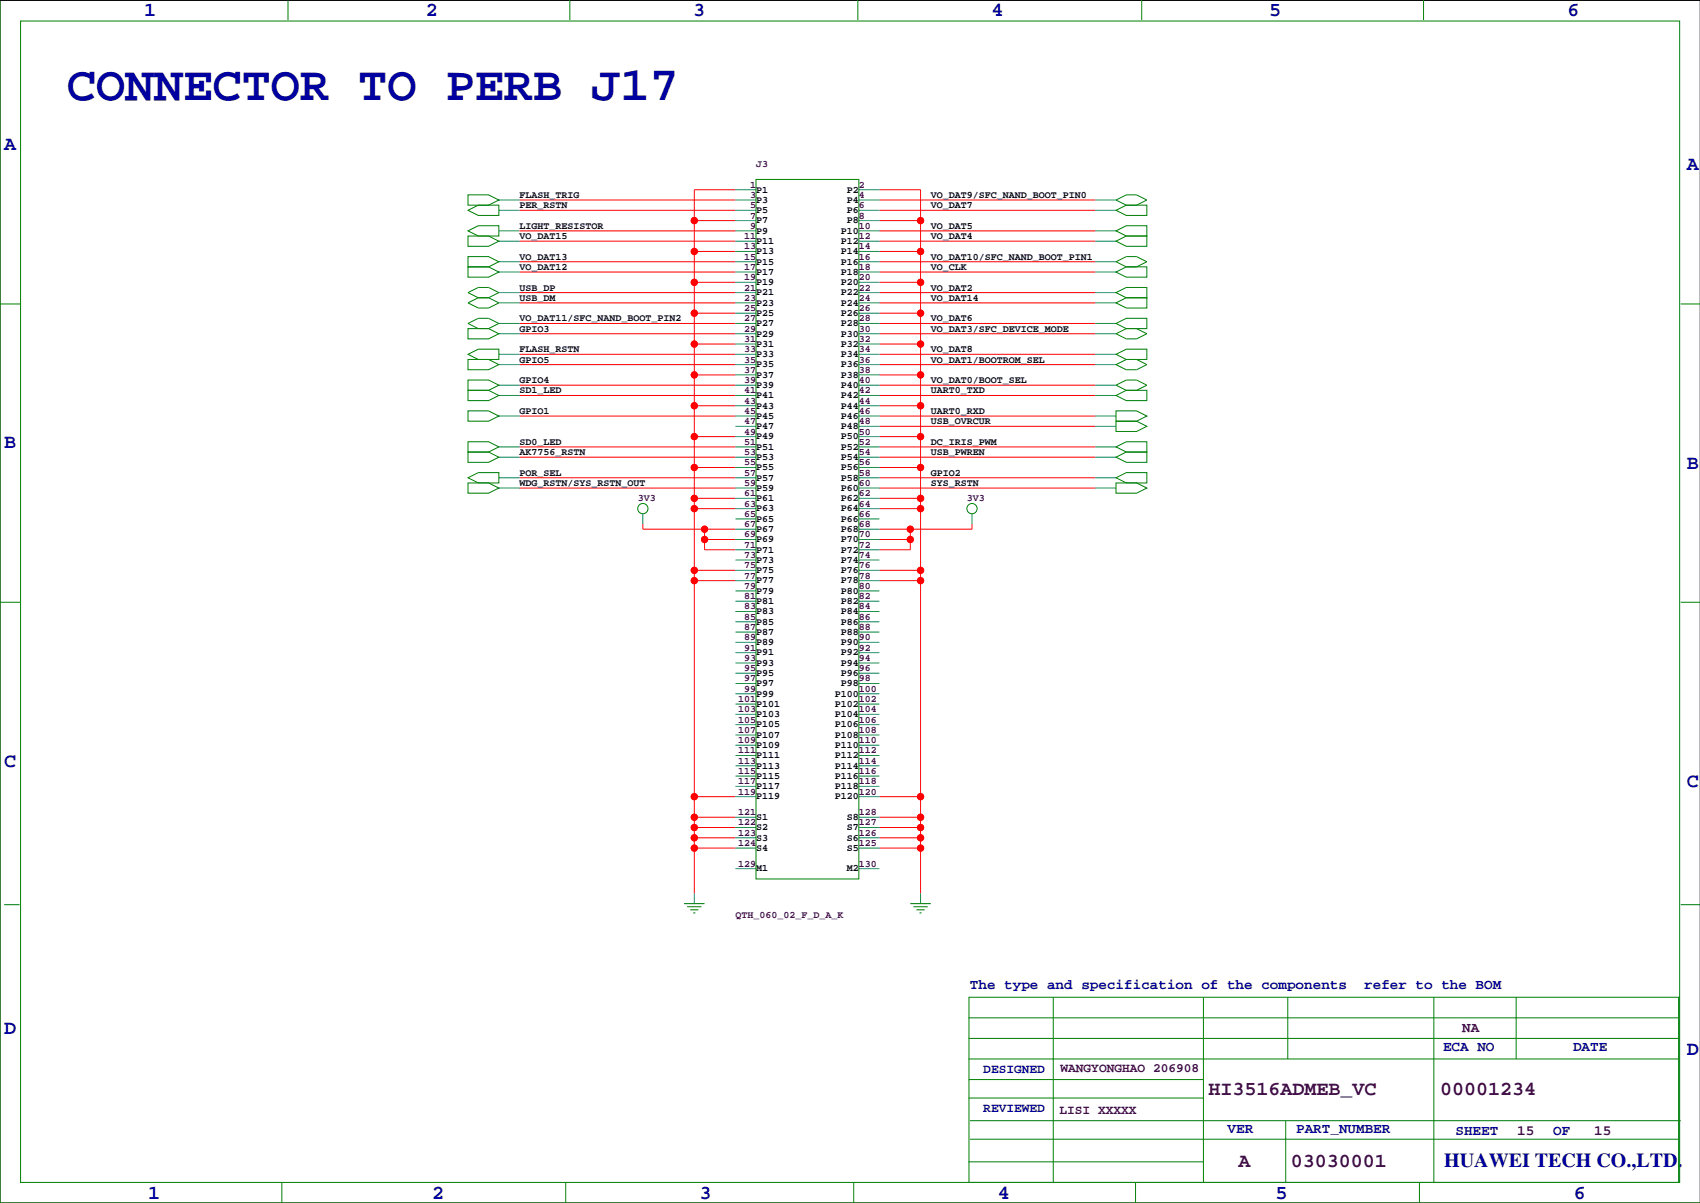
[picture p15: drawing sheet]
<svg xmlns="http://www.w3.org/2000/svg" width="420mm" height="297mm" viewBox="0 0 420 297" stroke-linecap="round" stroke-linejoin="round" font-family="sans-serif">
<defs><g id="words">
<text font-size="12" fill="#0000a0" x="16.5" y="24.6">CONNECTOR TO PERB J17</text>
<g font-size="4.9" fill="#0000a0">
<text x="35.6" y="3.9">1</text>
<text x="105.2" y="3.9">2</text>
<text x="171.2" y="3.9">3</text>
<text x="244.9" y="3.9">4</text>
<text x="313.4" y="3.9">5</text>
<text x="387.1" y="3.9">6</text>
<text x="1" y="36.9">A</text>
<text x="416.6" y="42">A</text>
<text x="1" y="110.6">B</text>
<text x="416.6" y="115.7">B</text>
<text x="1" y="189.3">C</text>
<text x="416.6" y="194.4">C</text>
<text x="1" y="255.4">D</text>
<text x="416.6" y="260.5">D</text>
<text x="356.6" y="288">HUAWEI TECH CO.,LTD.</text>
<text x="36.6" y="296">1</text>
<text x="106.7" y="296">2</text>
<text x="172.7" y="296">3</text>
<text x="246.4" y="296">4</text>
<text x="315" y="296">5</text>
<text x="388.6" y="296">6</text>
</g>
<g font-size="4.9" fill="#400040">
<text x="298.5" y="270.5">HI3516ADMEB_VC</text>
<text x="355.6" y="270.5">00001234</text>
<text x="305.9" y="288.3">A</text>
<text x="318.8" y="288.3">03030001</text>
</g>
<g font-size="3.5" fill="#0000a0">
<text x="239.5" y="244.2">The type and specification of the components</text>
<text x="336.9" y="244.2">refer to the BOM</text>
<text x="356.4" y="259.4">ECA NO</text>
<text x="388.5" y="259.4">DATE</text>
<text x="303.1" y="279.7">VER</text>
<text x="320.1" y="279.7">PART_NUMBER</text>
<text x="359.4" y="280.3">SHEET</text>
<text x="383.5" y="280.3">OF</text>
</g>
<g font-size="3.5" fill="#400040">
<text x="361.1" y="254.9">NA</text>
<text x="374.6" y="280.3">15</text>
<text x="393.7" y="280.3">15</text>
</g>
<g font-size="3.2" fill="#0000a0">
<text x="242.8" y="264.9">DESIGNED</text>
<text x="242.8" y="274.5">REVIEWED</text>
</g>
<g font-size="3.2" fill="#400040">
<text x="261.9" y="264.7">WANGYONGHAO 206908</text>
<text x="261.6" y="275.1">LISI XXXXX</text>
</g>
<g font-size="2.5" fill="#400040">
<text x="186.7" y="41.3">J3</text>
<text x="185.2" y="46.3">1</text>
<text x="212.1" y="46.3">2</text>
<text x="185.2" y="48.9">3</text>
<text x="185.2" y="51.4">5</text>
<text x="185.2" y="54">7</text>
<text x="212.1" y="48.9">4</text>
<text x="212.1" y="51.4">6</text>
<text x="212.1" y="54">8</text>
<text x="183.7" y="59">11</text>
<text x="185.2" y="56.5">9</text>
<text x="212.1" y="56.5">10</text>
<text x="212.1" y="59">12</text>
<text x="183.7" y="61.6">13</text>
<text x="183.7" y="64.1">15</text>
<text x="212.1" y="61.6">14</text>
<text x="212.1" y="64.1">16</text>
<text x="183.7" y="66.7">17</text>
<text x="183.7" y="69.2">19</text>
<text x="183.7" y="71.7">21</text>
<text x="212.1" y="66.7">18</text>
<text x="212.1" y="69.2">20</text>
<text x="212.1" y="71.7">22</text>
<text x="183.7" y="74.3">23</text>
<text x="183.7" y="76.8">25</text>
<text x="212.1" y="74.3">24</text>
<text x="212.1" y="76.8">26</text>
<text x="183.7" y="79.4">27</text>
<text x="183.7" y="81.9">29</text>
<text x="212.1" y="79.4">28</text>
<text x="212.1" y="81.9">30</text>
<text x="183.7" y="87">33</text>
<text x="183.7" y="84.4">31</text>
<text x="183.7" y="89.5">35</text>
<text x="212.1" y="87">34</text>
<text x="212.1" y="84.4">32</text>
<text x="212.1" y="89.5">36</text>
<text x="183.7" y="92.1">37</text>
<text x="183.7" y="94.6">39</text>
<text x="212.1" y="92.1">38</text>
<text x="212.1" y="94.6">40</text>
<text x="183.7" y="97.1">41</text>
<text x="183.7" y="99.7">43</text>
<text x="212.1" y="97.1">42</text>
<text x="212.1" y="99.7">44</text>
<text x="183.7" y="102.2">45</text>
<text x="183.7" y="104.8">47</text>
<text x="183.7" y="107.3">49</text>
<text x="212.1" y="102.2">46</text>
<text x="212.1" y="104.8">48</text>
<text x="212.1" y="107.3">50</text>
<text x="183.7" y="109.8">51</text>
<text x="183.7" y="112.4">53</text>
<text x="212.1" y="109.8">52</text>
<text x="212.1" y="112.4">54</text>
<text x="183.7" y="114.9">55</text>
<text x="183.7" y="117.5">57</text>
<text x="212.1" y="114.9">56</text>
<text x="212.1" y="117.5">58</text>
<text x="157.5" y="123.8">3V3</text>
<text x="183.7" y="120">59</text>
<text x="183.7" y="122.5">61</text>
<text x="183.7" y="125.1">63</text>
<text x="212.1" y="120">60</text>
<text x="212.1" y="122.5">62</text>
<text x="212.1" y="125.1">64</text>
<text x="238.8" y="123.8">3V3</text>
<text x="183.7" y="130.2">67</text>
<text x="183.7" y="127.6">65</text>
<text x="212.1" y="130.2">68</text>
<text x="212.1" y="127.6">66</text>
<text x="183.7" y="132.7">69</text>
<text x="183.7" y="135.2">71</text>
<text x="183.7" y="137.8">73</text>
<text x="212.1" y="132.7">70</text>
<text x="212.1" y="135.2">72</text>
<text x="212.1" y="137.8">74</text>
<text x="183.7" y="140.3">75</text>
<text x="183.7" y="142.9">77</text>
<text x="212.1" y="140.3">76</text>
<text x="212.1" y="142.9">78</text>
<text x="183.7" y="145.4">79</text>
<text x="183.7" y="147.9">81</text>
<text x="212.1" y="145.4">80</text>
<text x="212.1" y="147.9">82</text>
<text x="183.7" y="150.5">83</text>
<text x="183.7" y="153">85</text>
<text x="183.7" y="155.6">87</text>
<text x="212.1" y="150.5">84</text>
<text x="212.1" y="153">86</text>
<text x="212.1" y="155.6">88</text>
<text x="183.7" y="158.1">89</text>
<text x="183.7" y="160.6">91</text>
<text x="212.1" y="158.1">90</text>
<text x="212.1" y="160.6">92</text>
<text x="183.7" y="163.2">93</text>
<text x="183.7" y="165.7">95</text>
<text x="212.1" y="163.2">94</text>
<text x="212.1" y="165.7">96</text>
<text x="182.2" y="173.3">101</text>
<text x="183.7" y="168.3">97</text>
<text x="183.7" y="170.8">99</text>
<text x="212.1" y="168.3">98</text>
<text x="212.1" y="170.8">100</text>
<text x="212.1" y="173.3">102</text>
<text x="182.2" y="175.9">103</text>
<text x="182.2" y="178.4">105</text>
<text x="212.1" y="175.9">104</text>
<text x="212.1" y="178.4">106</text>
<text x="182.2" y="181">107</text>
<text x="182.2" y="183.5">109</text>
<text x="212.1" y="181">108</text>
<text x="212.1" y="183.5">110</text>
<text x="182.2" y="186">111</text>
<text x="182.2" y="188.6">113</text>
<text x="182.2" y="191.1">115</text>
<text x="212.1" y="186">112</text>
<text x="212.1" y="188.6">114</text>
<text x="212.1" y="191.1">116</text>
<text x="182.2" y="193.7">117</text>
<text x="182.2" y="196.2">119</text>
<text x="212.1" y="193.7">118</text>
<text x="212.1" y="196.2">120</text>
<text x="182.2" y="201.3">121</text>
<text x="182.2" y="203.8">122</text>
<text x="212.1" y="203.8">127</text>
<text x="212.1" y="201.3">128</text>
<text x="182.2" y="206.4">123</text>
<text x="182.2" y="208.9">124</text>
<text x="212.1" y="208.9">125</text>
<text x="212.1" y="206.4">126</text>
<text x="182.2" y="214">129</text>
<text x="212.1" y="214">130</text>
<text x="181.6" y="226.7">QTH_060_02_F_D_A_K</text>
</g>
<g font-size="2.5">
<text x="186.7" y="47.5">P1</text>
<text x="209.1" y="47.5">P2</text>
<text x="128.3" y="48.9">FLASH_TRIG</text>
<text x="128.3" y="51.4">PER_RSTN</text>
<text x="186.7" y="50.1">P3</text>
<text x="186.7" y="52.6">P5</text>
<text x="209.1" y="50.1">P4</text>
<text x="209.1" y="52.6">P6</text>
<text x="229.9" y="48.9">VO_DAT9/SFC_NAND_BOOT_PIN0</text>
<text x="229.9" y="51.4">VO_DAT7</text>
<text x="128.3" y="56.5">LIGHT_RESISTOR</text>
<text x="128.3" y="59">VO_DAT15</text>
<text x="186.7" y="55.2">P7</text>
<text x="186.7" y="57.7">P9</text>
<text x="207.6" y="57.7">P10</text>
<text x="209.1" y="55.2">P8</text>
<text x="229.9" y="56.5">VO_DAT5</text>
<text x="229.9" y="59">VO_DAT4</text>
<text x="128.3" y="64.1">VO_DAT13</text>
<text x="186.7" y="60.2">P11</text>
<text x="186.7" y="62.8">P13</text>
<text x="186.7" y="65.3">P15</text>
<text x="207.6" y="60.2">P12</text>
<text x="207.6" y="62.8">P14</text>
<text x="207.6" y="65.3">P16</text>
<text x="229.9" y="64.1">VO_DAT10/SFC_NAND_BOOT_PIN1</text>
<text x="128.3" y="66.7">VO_DAT12</text>
<text x="128.3" y="71.7">USB_DP</text>
<text x="186.7" y="67.9">P17</text>
<text x="186.7" y="70.4">P19</text>
<text x="207.6" y="67.9">P18</text>
<text x="207.6" y="70.4">P20</text>
<text x="229.9" y="66.7">VO_CLK</text>
<text x="229.9" y="71.7">VO_DAT2</text>
<text x="128.3" y="74.3">USB_DM</text>
<text x="186.7" y="72.9">P21</text>
<text x="186.7" y="75.5">P23</text>
<text x="207.6" y="72.9">P22</text>
<text x="207.6" y="75.5">P24</text>
<text x="229.9" y="74.3">VO_DAT14</text>
<text x="128.3" y="79.4">VO_DAT11/SFC_NAND_BOOT_PIN2</text>
<text x="128.3" y="81.9">GPIO3</text>
<text x="186.7" y="78">P25</text>
<text x="186.7" y="80.6">P27</text>
<text x="186.7" y="83.1">P29</text>
<text x="207.6" y="78">P26</text>
<text x="207.6" y="80.6">P28</text>
<text x="207.6" y="83.1">P30</text>
<text x="229.9" y="79.4">VO_DAT6</text>
<text x="229.9" y="81.9">VO_DAT3/SFC_DEVICE_MODE</text>
<text x="128.3" y="87">FLASH_RSTN</text>
<text x="128.3" y="89.5">GPIO5</text>
<text x="186.7" y="88.2">P33</text>
<text x="186.7" y="85.6">P31</text>
<text x="207.6" y="88.2">P34</text>
<text x="207.6" y="85.6">P32</text>
<text x="229.9" y="87">VO_DAT8</text>
<text x="229.9" y="89.5">VO_DAT1/BOOTROM_SEL</text>
<text x="128.3" y="94.6">GPIO4</text>
<text x="186.7" y="90.7">P35</text>
<text x="186.7" y="93.3">P37</text>
<text x="186.7" y="95.8">P39</text>
<text x="207.6" y="90.7">P36</text>
<text x="207.6" y="93.3">P38</text>
<text x="207.6" y="95.8">P40</text>
<text x="229.9" y="94.6">VO_DAT0/BOOT_SEL</text>
<text x="128.3" y="97.1">SD1_LED</text>
<text x="186.7" y="98.3">P41</text>
<text x="186.7" y="100.9">P43</text>
<text x="207.6" y="98.3">P42</text>
<text x="207.6" y="100.9">P44</text>
<text x="229.9" y="97.1">UART0_TXD</text>
<text x="128.3" y="102.2">GPIO1</text>
<text x="186.7" y="103.4">P45</text>
<text x="186.7" y="106">P47</text>
<text x="207.6" y="103.4">P46</text>
<text x="207.6" y="106">P48</text>
<text x="229.9" y="102.2">UART0_RXD</text>
<text x="229.9" y="104.8">USB_OVRCUR</text>
<text x="128.3" y="109.8">SD0_LED</text>
<text x="128.3" y="112.4">AK7756_RSTN</text>
<text x="186.7" y="108.5">P49</text>
<text x="186.7" y="111">P51</text>
<text x="186.7" y="113.6">P53</text>
<text x="207.6" y="108.5">P50</text>
<text x="207.6" y="111">P52</text>
<text x="207.6" y="113.6">P54</text>
<text x="229.9" y="109.8">DC_IRIS_PWM</text>
<text x="229.9" y="112.4">USB_PWREN</text>
<text x="128.3" y="117.5">POR_SEL</text>
<text x="186.7" y="116.1">P55</text>
<text x="186.7" y="118.7">P57</text>
<text x="207.6" y="116.1">P56</text>
<text x="207.6" y="118.7">P58</text>
<text x="229.9" y="117.5">GPIO2</text>
<text x="128.3" y="120">WDG_RSTN/SYS_RSTN_OUT</text>
<text x="186.7" y="121.2">P59</text>
<text x="186.7" y="123.7">P61</text>
<text x="207.6" y="121.2">P60</text>
<text x="207.6" y="123.7">P62</text>
<text x="229.9" y="120">SYS_RSTN</text>
<text x="186.7" y="131.4">P67</text>
<text x="186.7" y="126.3">P63</text>
<text x="186.7" y="128.8">P65</text>
<text x="207.6" y="131.4">P68</text>
<text x="207.6" y="126.3">P64</text>
<text x="207.6" y="128.8">P66</text>
<text x="186.7" y="133.9">P69</text>
<text x="186.7" y="136.4">P71</text>
<text x="207.6" y="133.9">P70</text>
<text x="207.6" y="136.4">P72</text>
<text x="186.7" y="139">P73</text>
<text x="186.7" y="141.5">P75</text>
<text x="207.6" y="139">P74</text>
<text x="207.6" y="141.5">P76</text>
<text x="186.7" y="144.1">P77</text>
<text x="186.7" y="146.6">P79</text>
<text x="186.7" y="149.1">P81</text>
<text x="207.6" y="144.1">P78</text>
<text x="207.6" y="146.6">P80</text>
<text x="207.6" y="149.1">P82</text>
<text x="186.7" y="151.7">P83</text>
<text x="186.7" y="154.2">P85</text>
<text x="207.6" y="151.7">P84</text>
<text x="207.6" y="154.2">P86</text>
<text x="186.7" y="156.8">P87</text>
<text x="186.7" y="159.3">P89</text>
<text x="186.7" y="161.8">P91</text>
<text x="207.6" y="156.8">P88</text>
<text x="207.6" y="159.3">P90</text>
<text x="207.6" y="161.8">P92</text>
<text x="186.7" y="164.4">P93</text>
<text x="186.7" y="166.9">P95</text>
<text x="207.6" y="164.4">P94</text>
<text x="207.6" y="166.9">P96</text>
<text x="186.7" y="169.5">P97</text>
<text x="186.7" y="172">P99</text>
<text x="206.2" y="172">P100</text>
<text x="207.6" y="169.5">P98</text>
<text x="186.7" y="174.5">P101</text>
<text x="186.7" y="177.1">P103</text>
<text x="186.7" y="179.6">P105</text>
<text x="206.2" y="174.5">P102</text>
<text x="206.2" y="177.1">P104</text>
<text x="206.2" y="179.6">P106</text>
<text x="186.7" y="182.2">P107</text>
<text x="186.7" y="184.7">P109</text>
<text x="206.2" y="182.2">P108</text>
<text x="206.2" y="184.7">P110</text>
<text x="186.7" y="187.2">P111</text>
<text x="186.7" y="189.8">P113</text>
<text x="206.2" y="187.2">P112</text>
<text x="206.2" y="189.8">P114</text>
<text x="186.7" y="192.3">P115</text>
<text x="186.7" y="194.9">P117</text>
<text x="186.7" y="197.4">P119</text>
<text x="206.2" y="192.3">P116</text>
<text x="206.2" y="194.9">P118</text>
<text x="206.2" y="197.4">P120</text>
<text x="186.7" y="202.5">S1</text>
<text x="209.1" y="202.5">S8</text>
<text x="186.7" y="205">S2</text>
<text x="186.7" y="207.6">S3</text>
<text x="209.1" y="207.6">S6</text>
<text x="209.1" y="205">S7</text>
<text x="186.7" y="210.1">S4</text>
<text x="186.7" y="215.2">M1</text>
<text x="209.1" y="210.1">S5</text>
<text x="209.1" y="215.2">M2</text>
</g>
</g></defs>
<path d="M419.9 .1h-419.9v296.9h419.9" fill="none" stroke="#000" stroke-width=".25"/>
<g fill="none" stroke="#f00" stroke-width=".25">
<path d="M128.3 59.5h53.3M128.3 57h53.3M128.3 51.9h53.3M128.3 49.4h53.3M171.4 54.5h10.2M181.6 46.8h-10.2v173.8M217.2 46.8h10.1v173.8M217.2 54.5h10.1M217.2 59.5h53.3M217.2 57h53.3M217.2 51.9h53.3M217.2 49.4h53.3"/>
<path d="M128.3 79.9h53.3M128.3 74.8h53.3M128.3 72.2h53.3M128.3 67.2h53.3M128.3 64.6h53.3M171.4 62.1h10.2M171.4 69.7h10.2M171.4 77.3h10.2M217.2 62.1h10.1M217.2 69.7h10.1M217.2 77.3h10.1M217.2 79.9h53.3"/>
<path d="M217.2 74.8h53.3M217.2 72.2h53.3M217.2 67.2h53.3M217.2 64.6h53.3M128.3 97.6h53.3M128.3 95.1h53.3M128.3 90h53.3M128.3 87.5h53.3M128.3 82.4h53.3M171.4 84.9h10.2M171.4 92.6h10.2M217.2 84.9h10.1"/>
<path d="M217.2 92.6h10.1M217.2 97.6h53.3M217.2 95.1h53.3M217.2 90h53.3M217.2 87.5h53.3M217.2 82.4h53.3M128.3 118h53.3M128.3 112.9h53.3M128.3 110.3h53.3M128.3 102.7h53.3M171.4 100.2h10.2M171.4 107.8h10.2"/>
<path d="M171.4 115.4h10.2M217.2 100.2h10.1M217.2 107.8h10.1M217.2 115.4h10.1M217.2 118h53.3M217.2 112.9h53.3M217.2 110.3h53.3M217.2 105.3h53.3M217.2 102.7h53.3M128.3 120.5h53.3M158.7 129.4v1.3h22.9M171.4 125.6h10.2"/>
<path d="M171.4 123h10.2M174 130.7v5h7.6M174 133.2h7.6M217.2 133.2h7.6M217.2 125.6h10.1M217.2 123h10.1M217.2 120.5h53.3M224.8 130.7v5h-7.6M240 129.4v1.3h-22.8M171.4 143.4h10.2M171.4 140.8h10.2M217.2 143.4h10.1"/>
<path d="M217.2 140.8h10.1M171.4 196.7h10.2M217.2 196.7h10.1M171.4 209.4h10.2M171.4 206.9h10.2M171.4 204.3h10.2M171.4 201.8h10.2M217.2 209.4h10.1M217.2 206.9h10.1M217.2 204.3h10.1M217.2 201.8h10.1"/>
<circle cx="171.5" cy="54.5" r=".76"/>
<circle cx="227.3" cy="54.5" r=".76"/>
<circle cx="171.5" cy="77.3" r=".76"/>
<circle cx="171.5" cy="69.7" r=".76"/>
<circle cx="171.5" cy="62.1" r=".76"/>
<circle cx="227.3" cy="77.3" r=".76"/>
<circle cx="227.3" cy="69.7" r=".76"/>
<circle cx="227.3" cy="62.1" r=".76"/>
<circle cx="171.5" cy="84.9" r=".76"/>
<circle cx="171.5" cy="92.6" r=".76"/>
<circle cx="227.3" cy="84.9" r=".76"/>
<circle cx="227.3" cy="92.6" r=".76"/>
<circle cx="171.5" cy="115.4" r=".76"/>
<circle cx="171.5" cy="107.8" r=".76"/>
<circle cx="171.5" cy="100.2" r=".76"/>
<circle cx="227.3" cy="115.4" r=".76"/>
<circle cx="227.3" cy="107.8" r=".76"/>
<circle cx="227.3" cy="100.2" r=".76"/>
<circle cx="171.5" cy="125.6" r=".76"/>
<circle cx="171.5" cy="123" r=".76"/>
<circle cx="174" cy="130.7" r=".76"/>
<circle cx="174" cy="133.2" r=".76"/>
<circle cx="224.8" cy="130.7" r=".76"/>
<circle cx="224.8" cy="133.2" r=".76"/>
<circle cx="227.3" cy="125.6" r=".76"/>
<circle cx="227.3" cy="123" r=".76"/>
<circle cx="171.5" cy="143.4" r=".76"/>
<circle cx="171.5" cy="140.8" r=".76"/>
<circle cx="227.3" cy="143.4" r=".76"/>
<circle cx="227.3" cy="140.8" r=".76"/>
<circle cx="171.5" cy="196.7" r=".76"/>
<circle cx="227.3" cy="196.7" r=".76"/>
<circle cx="171.5" cy="206.9" r=".76"/>
<circle cx="171.5" cy="209.4" r=".76"/>
<circle cx="171.5" cy="201.8" r=".76"/>
<circle cx="171.5" cy="204.3" r=".76"/>
<circle cx="227.3" cy="206.9" r=".76"/>
<circle cx="227.3" cy="209.4" r=".76"/>
<circle cx="227.3" cy="201.8" r=".76"/>
<circle cx="227.3" cy="204.3" r=".76"/>
</g>
<g fill="#f00" stroke="#f00" stroke-width=".25">
<circle cx="224.8" cy="133.2" r=".76"/>
<circle cx="224.8" cy="130.7" r=".76"/>
<circle cx="174" cy="133.2" r=".76"/>
<circle cx="174" cy="130.7" r=".76"/>
<circle cx="227.3" cy="143.4" r=".76"/>
<circle cx="227.3" cy="140.8" r=".76"/>
<circle cx="227.3" cy="125.6" r=".76"/>
<circle cx="227.3" cy="54.5" r=".76"/>
<circle cx="227.3" cy="62.1" r=".76"/>
<circle cx="227.3" cy="69.7" r=".76"/>
<circle cx="227.3" cy="77.3" r=".76"/>
<circle cx="227.3" cy="84.9" r=".76"/>
<circle cx="227.3" cy="92.6" r=".76"/>
<circle cx="227.3" cy="100.2" r=".76"/>
<circle cx="227.3" cy="107.8" r=".76"/>
<circle cx="227.3" cy="115.4" r=".76"/>
<circle cx="227.3" cy="123" r=".76"/>
<circle cx="227.3" cy="209.4" r=".76"/>
<circle cx="227.3" cy="206.9" r=".76"/>
<circle cx="227.3" cy="204.3" r=".76"/>
<circle cx="227.3" cy="201.8" r=".76"/>
<circle cx="227.3" cy="196.7" r=".76"/>
<circle cx="171.5" cy="143.4" r=".76"/>
<circle cx="171.5" cy="140.8" r=".76"/>
<circle cx="171.5" cy="125.6" r=".76"/>
<circle cx="171.5" cy="54.5" r=".76"/>
<circle cx="171.5" cy="62.1" r=".76"/>
<circle cx="171.5" cy="69.7" r=".76"/>
<circle cx="171.5" cy="77.3" r=".76"/>
<circle cx="171.5" cy="84.9" r=".76"/>
<circle cx="171.5" cy="92.6" r=".76"/>
<circle cx="171.5" cy="100.2" r=".76"/>
<circle cx="171.5" cy="107.8" r=".76"/>
<circle cx="171.5" cy="115.4" r=".76"/>
<circle cx="171.5" cy="123" r=".76"/>
<circle cx="171.5" cy="201.8" r=".76"/>
<circle cx="171.5" cy="204.3" r=".76"/>
<circle cx="171.5" cy="206.9" r=".76"/>
<circle cx="171.5" cy="209.4" r=".76"/>
<circle cx="171.5" cy="196.7" r=".76"/>
</g>
<g fill="none" stroke="#008080" stroke-width=".25">
<path d="M123.2 51.9h5.1M123.2 49.4h5.1M123.2 59.5h5.1M123.2 57h5.1M181.6 51.9h5.1M181.6 49.4h5.1M181.6 59.5h5.1M181.6 57h5.1M181.6 46.8h5.1M181.6 54.5h5.1M212.1 51.9h5.1M212.1 49.4h5.1"/>
<path d="M212.1 59.5h5.1M212.1 57h5.1M212.1 46.8h5.1M212.1 54.5h5.1M270.5 51.9h5.1M270.5 49.4h5.1M270.5 59.5h5.1M270.5 57h5.1M123.2 64.6h5.1M123.2 67.2h5.1M123.2 72.2h5.1M123.2 74.8h5.1"/>
<path d="M123.2 79.9h5.1M181.6 64.6h5.1M181.6 67.2h5.1M181.6 72.2h5.1M181.6 74.8h5.1M181.6 79.9h5.1M181.6 62.1h5.1M181.6 69.7h5.1M181.6 77.3h5.1M212.1 64.6h5.1M212.1 67.2h5.1M212.1 72.2h5.1"/>
<path d="M212.1 74.8h5.1M212.1 79.9h5.1M212.1 62.1h5.1M212.1 69.7h5.1M212.1 77.3h5.1M270.5 64.6h5.1M270.5 67.2h5.1M270.5 72.2h5.1M270.5 74.8h5.1M270.5 79.9h5.1M123.2 82.4h5.1M123.2 95.1h5.1"/>
<path d="M123.2 97.6h5.1M123.2 90h5.1M123.2 87.5h5.1M181.6 82.4h5.1M181.6 95.1h5.1M181.6 97.6h5.1M181.6 90h5.1M181.6 87.5h5.1M181.6 84.9h5.1M181.6 92.6h5.1M212.1 82.4h5.1M212.1 95.1h5.1"/>
<path d="M212.1 97.6h5.1M212.1 90h5.1M212.1 87.5h5.1M212.1 84.9h5.1M212.1 92.6h5.1M270.5 82.4h5.1M270.5 95.1h5.1M270.5 97.6h5.1M270.5 90h5.1M270.5 87.5h5.1M123.2 102.7h5.1M123.2 112.9h5.1"/>
<path d="M123.2 110.3h5.1M123.2 118h5.1M181.6 105.3h5.1M181.6 102.7h5.1M181.6 112.9h5.1M181.6 110.3h5.1M181.6 118h5.1M181.6 100.2h5.1M181.6 107.8h5.1M181.6 115.4h5.1M212.1 105.3h5.1M212.1 102.7h5.1"/>
<path d="M212.1 112.9h5.1M212.1 110.3h5.1M212.1 118h5.1M212.1 100.2h5.1M212.1 107.8h5.1M212.1 115.4h5.1M270.5 105.3h5.1M270.5 102.7h5.1M270.5 112.9h5.1M270.5 110.3h5.1M270.5 118h5.1M123.2 120.5h5.1"/>
<path d="M158.7 126.9v2.5M181.6 120.5h5.1M181.6 130.7h5.1M181.6 123h5.1M181.6 125.6h5.1M181.6 128.1h5.1M181.6 133.2h5.1M181.6 135.7h5.1M181.6 138.3h5.1M212.1 120.5h5.1M212.1 130.7h5.1M212.1 123h5.1"/>
<path d="M212.1 125.6h5.1M212.1 128.1h5.1M212.1 133.2h5.1M212.1 135.7h5.1M212.1 138.3h5.1M240 126.9v2.5M270.5 120.5h5.1M181.6 140.8h5.1M181.6 143.4h5.1M181.6 145.9h5.1M181.6 148.4h5.1M181.6 151h5.1"/>
<path d="M181.6 153.5h5.1M181.6 156.1h5.1M181.6 158.6h5.1M212.1 140.8h5.1M212.1 143.4h5.1M212.1 145.9h5.1M212.1 148.4h5.1M212.1 151h5.1M212.1 153.5h5.1M212.1 156.1h5.1M212.1 158.6h5.1M181.6 168.8h5.1"/>
<path d="M181.6 161.1h5.1M181.6 163.7h5.1M181.6 166.2h5.1M181.6 171.3h5.1M181.6 173.8h5.1M181.6 176.4h5.1M181.6 178.9h5.1M212.1 168.8h5.1M212.1 161.1h5.1M212.1 163.7h5.1M212.1 166.2h5.1M212.1 171.3h5.1"/>
<path d="M212.1 173.8h5.1M212.1 176.4h5.1M212.1 178.9h5.1M181.6 181.5h5.1M181.6 184h5.1M181.6 186.5h5.1M181.6 189.1h5.1M181.6 191.6h5.1M181.6 194.2h5.1M181.6 196.7h5.1M212.1 181.5h5.1M212.1 184h5.1"/>
<path d="M212.1 186.5h5.1M212.1 189.1h5.1M212.1 191.6h5.1M212.1 194.2h5.1M212.1 196.7h5.1M181.6 201.8h5.1M181.6 204.3h5.1M181.6 206.9h5.1M181.6 209.4h5.1M181.6 214.5h5.1M212.1 201.8h5.1M212.1 204.3h5.1"/>
<path d="M212.1 206.9h5.1M212.1 209.4h5.1M212.1 214.5h5.1M171.4 220.6v2.5M227.3 220.6v2.5"/>
</g>
<g fill="none" stroke="#008000" stroke-width=".25">
<path d="M0 -.1v297.1h419.9M71.1 0v4.9M140.7 0v4.9M211.8 0v4.9M281.9 0v4.9M351.5 0v4.9M5.1 5.2h409.7v286.8h-409.7zM115.6 51.9l2.5-1.2h5.1v2.5h-5.1zM115.6 48.1h5l2.6 1.3-2.6 1.3h-5zM115.6 57l2.5-1.3h5.1v2.6h-5.1zM115.6 58.3h5l2.6 1.2-2.6 1.3h-5zM186.7 44.3h25.4v172.7h-25.4z"/>
<path d="M275.6 59.5l2.5-1.2h5.1v2.5h-5.1zM275.6 57l2.5-1.3h5.1v2.6h-5.1zM275.6 51.9l2.5-1.2h5.1v2.5h-5.1zM275.6 49.4l2.5-1.3h2.6l2.5 1.3-2.5 1.3h-2.6zM0 75h5.1M115.6 63.4h5l2.6 1.2-2.6 1.3h-5zM115.6 65.9h5l2.6 1.3-2.6 1.2h-5zM115.6 79.9l2.5-1.3h2.5l2.6 1.3-2.6 1.2h-2.5zM118.1 73.5l-2.5-1.3 2.5-1.2h2.5l2.6 1.2-2.6 1.3M118.1 73.5h2.5M118.1 73.5l-2.5 1.3 2.5 1.3h2.5l2.6-1.3-2.6-1.3M275.6 67.2l2.5-1.3h5.1v2.5h-5.1z"/>
<path d="M275.6 72.2l2.5-1.2h5.1v2.5h-5.1zM275.6 74.8l2.5-1.3h5.1v2.6h-5.1zM275.6 79.9l2.5-1.3h5.1v2.5h-5.1zM275.6 64.6l2.5-1.2h2.6l2.5 1.2-2.5 1.3h-2.6zM415 75h4.9M115.6 81.1h5l2.6 1.3-2.6 1.3h-5zM115.6 93.8h5l2.6 1.3-2.6 1.3h-5zM115.6 88.8h5l2.6 1.2-2.6 1.3h-5zM115.6 87.5l2.5-1.3h5.1v2.6h-5.1zM115.6 96.4h5l2.6 1.2-2.6 1.3h-5zM275.6 97.6l2.5-1.2h5.1v2.5h-5.1zM275.6 87.5l2.5-1.3h5.1v2.6h-5.1z"/>
<path d="M275.6 95.1l2.5-1.3h2.6l2.5 1.3-2.5 1.3h-2.6zM275.6 90l2.5-1.2h2.6l2.5 1.2-2.5 1.3h-2.6zM275.6 82.4l2.5-1.3h2.6l2.5 1.3-2.5 1.3h-2.6zM115.6 111.6h5l2.6 1.3-2.6 1.3h-5zM115.6 109.1h5l2.6 1.2-2.6 1.3h-5zM115.6 118l2.5-1.3h5.1v2.5h-5.1zM115.6 101.5h5l2.6 1.2-2.6 1.3h-5zM115.6 119.2h5l2.6 1.3-2.6 1.3h-5zM275.6 104h5.1l2.5 1.3-2.5 1.2h-5.1zM275.6 101.5h5.1l2.5 1.2-2.5 1.3h-5.1zM275.6 119.2h5.1l2.5 1.3-2.5 1.3h-5.1zM275.6 118l2.5-1.3h5.1v2.5h-5.1z"/>
<path d="M275.6 110.3l2.5-1.2h5.1v2.5h-5.1zM275.6 112.9l2.5-1.3h5.1v2.6h-5.1zM0 148.7h5.1M415 148.7h4.9M1 223.4h3.8M168.9 223.1h5.1M169.7 223.9h3.5M170.4 224.6h2.1M171.2 225.4h.5M224.8 223.1h5.1M225.6 223.9h3.5M226.3 224.6h2"/>
<path d="M227.1 225.4h.5M415 223.4h4.9M239.3 246.2h175.2v45.8h-175.2zM239.3 251.3h175.2M239.3 256.4h175.2M260.1 246.2v45.8M297.2 246.2v45.8M318 246.2v15.3M354.1 246.2v45.8M374.4 246.2v15.3M239.3 266.6h57.9M239.3 261.5h175.2"/>
<path d="M239.3 271.1h57.9M239.5 276.7h175.5M317.5 276.7v15.3M69.6 292v5M139.7 292v5M210.8 292v5M239.3 286.9h57.9M239.5 281.3h175M280.4 292v5M350.5 292v5M383.5 287.4h.1"/>
<circle cx="158.7" cy="125.6" r="1.27"/>
<circle cx="240" cy="125.6" r="1.27"/>
</g>
<use href="#words"/>
</svg>
